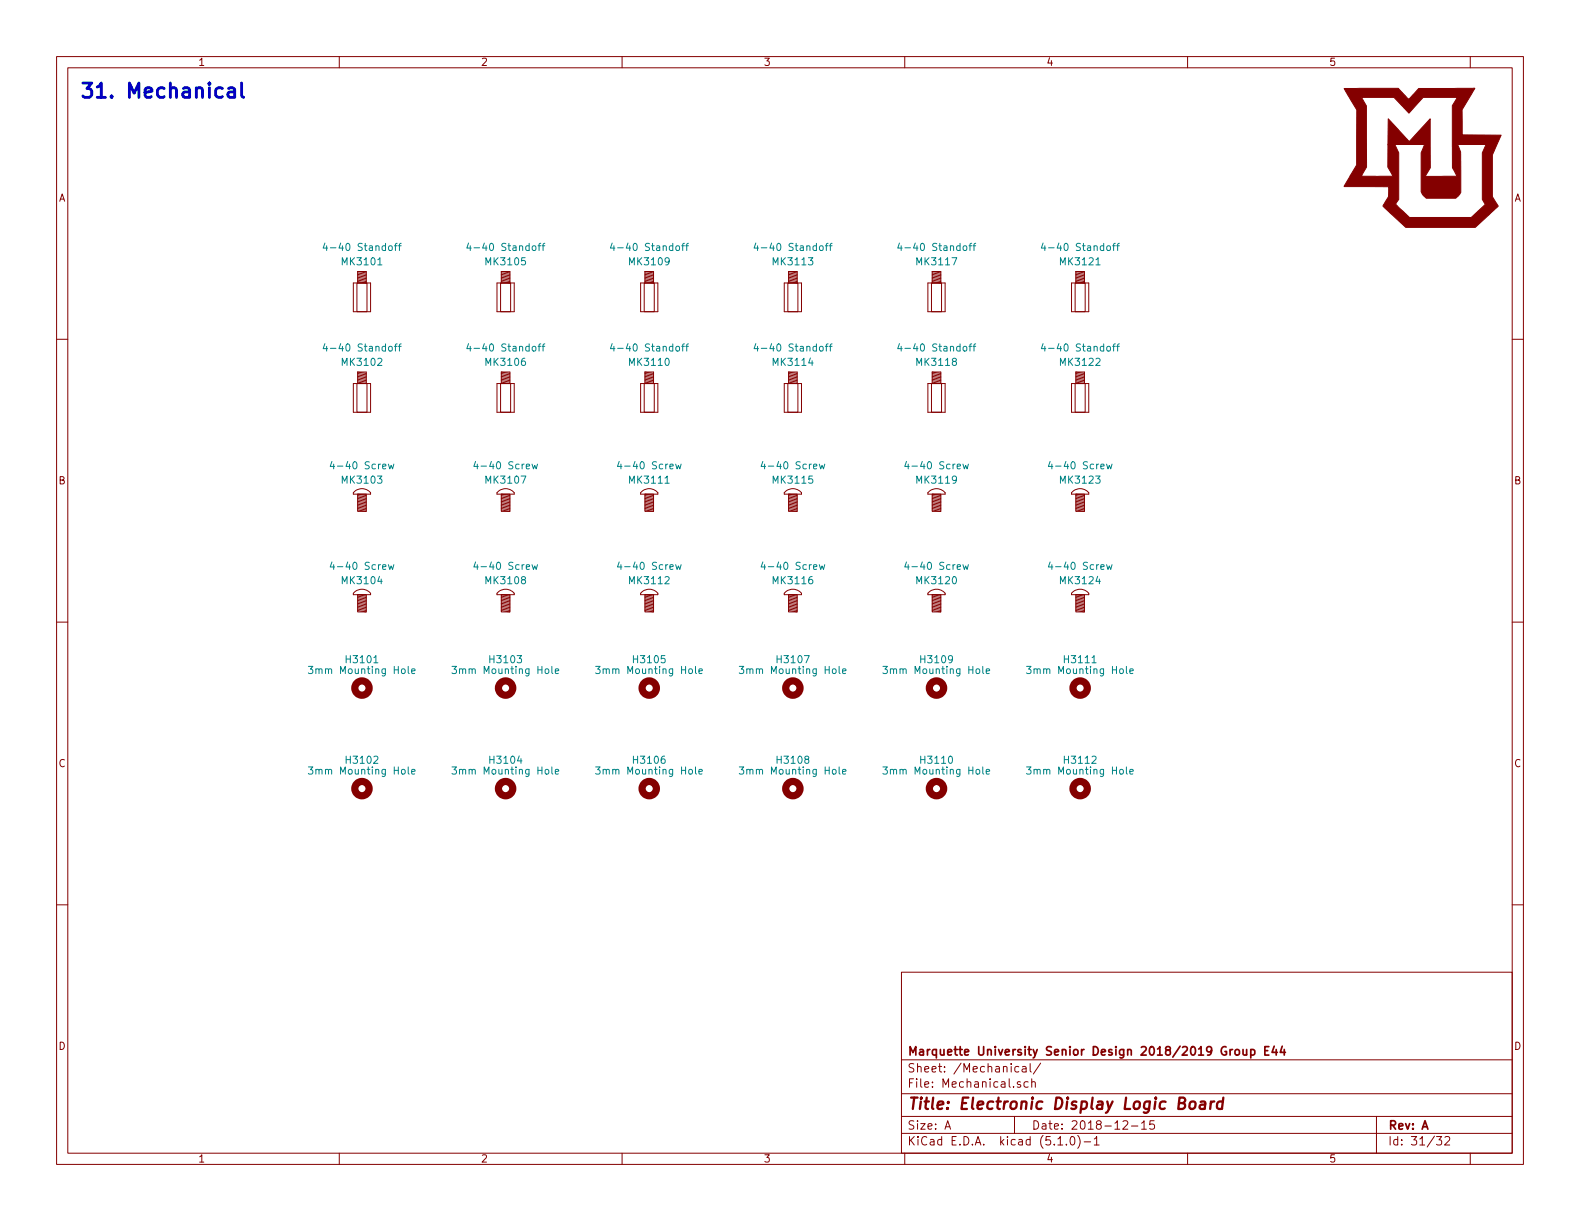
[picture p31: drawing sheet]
<svg xmlns="http://www.w3.org/2000/svg" width="279mm" height="216mm" viewBox="0 0 279 216" stroke-linecap="round" stroke-linejoin="round" font-family="sans-serif">
<defs><g id="words">
<text font-size="3.5" fill="#0000c2" x="14" y="17.3">31. Mechanical</text>
<text font-size="2.8" fill="#840000" x="160.4" y="196.2">Title: Electronic Display Logic Board</text>
<g font-size="2.1" fill="#840000">
<text x="160.4" y="189.6">Sheet: /Mechanical/</text>
<text x="160.4" y="186.6">Marquette University Senior Design 2018/2019 Group E44</text>
<text x="160.4" y="192.3">File: Mechanical.sch</text>
<text x="160.4" y="202.5">KiCad E.D.A. kicad (5.1.0)-1</text>
<text x="160.4" y="199.7">Size: A</text>
<text x="182.4" y="199.7">Date: 2018-12-15</text>
<text x="245.4" y="199.7">Rev: A</text>
<text x="245.4" y="202.5">Id: 31/32</text>
</g>
<g font-size="1.8" fill="#840000">
<text x="35" y="11.6">1</text>
<text x="85" y="11.6">2</text>
<text x="135" y="11.6">3</text>
<text x="185" y="11.6">4</text>
<text x="235" y="11.6">5</text>
<text x="10.4" y="35.6">A</text>
<text x="267.8" y="35.6">A</text>
<text x="10.4" y="85.6">B</text>
<text x="267.8" y="85.6">B</text>
<text x="10.4" y="135.6">C</text>
<text x="267.8" y="135.6">C</text>
<text x="10.4" y="185.6">D</text>
<text x="267.8" y="185.6">D</text>
<text x="35" y="205.5">1</text>
<text x="85" y="205.5">2</text>
<text x="135" y="205.5">3</text>
<text x="185" y="205.5">4</text>
<text x="235" y="205.5">5</text>
</g>
<g font-size="1.8" fill="#008484">
<text x="58.4" y="44.4">4-40 Standoff</text>
<text x="60.7" y="46.9">MK3101</text>
<text x="83.8" y="44.4">4-40 Standoff</text>
<text x="86.1" y="46.9">MK3105</text>
<text x="109.2" y="44.4">4-40 Standoff</text>
<text x="111.5" y="46.9">MK3109</text>
<text x="134.6" y="44.4">4-40 Standoff</text>
<text x="136.9" y="46.9">MK3113</text>
<text x="160" y="44.4">4-40 Standoff</text>
<text x="162.3" y="46.9">MK3117</text>
<text x="185.4" y="44.4">4-40 Standoff</text>
<text x="187.7" y="46.9">MK3121</text>
<text x="58.4" y="62.2">4-40 Standoff</text>
<text x="60.7" y="64.7">MK3102</text>
<text x="83.8" y="62.2">4-40 Standoff</text>
<text x="86.1" y="64.7">MK3106</text>
<text x="109.2" y="62.2">4-40 Standoff</text>
<text x="111.5" y="64.7">MK3110</text>
<text x="134.6" y="62.2">4-40 Standoff</text>
<text x="136.9" y="64.7">MK3114</text>
<text x="160" y="62.2">4-40 Standoff</text>
<text x="162.3" y="64.7">MK3118</text>
<text x="185.4" y="62.2">4-40 Standoff</text>
<text x="187.7" y="64.7">MK3122</text>
<text x="59.4" y="83">4-40 Screw</text>
<text x="84.8" y="83">4-40 Screw</text>
<text x="110.2" y="83">4-40 Screw</text>
<text x="135.6" y="83">4-40 Screw</text>
<text x="161" y="83">4-40 Screw</text>
<text x="186.4" y="83">4-40 Screw</text>
<text x="60.7" y="85.5">MK3103</text>
<text x="86.1" y="85.5">MK3107</text>
<text x="111.5" y="85.5">MK3111</text>
<text x="136.9" y="85.5">MK3115</text>
<text x="162.3" y="85.5">MK3119</text>
<text x="187.7" y="85.5">MK3123</text>
<text x="59.4" y="100.8">4-40 Screw</text>
<text x="84.8" y="100.8">4-40 Screw</text>
<text x="110.2" y="100.8">4-40 Screw</text>
<text x="135.6" y="100.8">4-40 Screw</text>
<text x="161" y="100.8">4-40 Screw</text>
<text x="186.4" y="100.8">4-40 Screw</text>
<text x="60.7" y="103.3">MK3104</text>
<text x="86.1" y="103.3">MK3108</text>
<text x="111.5" y="103.3">MK3112</text>
<text x="136.9" y="103.3">MK3116</text>
<text x="162.3" y="103.3">MK3120</text>
<text x="187.7" y="103.3">MK3124</text>
<text x="55.6" y="119.2">3mm Mounting Hole</text>
<text x="61.4" y="117.3">H3101</text>
<text x="81" y="119.2">3mm Mounting Hole</text>
<text x="86.8" y="117.3">H3103</text>
<text x="106.4" y="119.2">3mm Mounting Hole</text>
<text x="112.2" y="117.3">H3105</text>
<text x="131.8" y="119.2">3mm Mounting Hole</text>
<text x="137.6" y="117.3">H3107</text>
<text x="157.2" y="119.2">3mm Mounting Hole</text>
<text x="163" y="117.3">H3109</text>
<text x="182.6" y="119.2">3mm Mounting Hole</text>
<text x="188.4" y="117.3">H3111</text>
<text x="55.6" y="137">3mm Mounting Hole</text>
<text x="61.4" y="135.1">H3102</text>
<text x="81" y="137">3mm Mounting Hole</text>
<text x="86.8" y="135.1">H3104</text>
<text x="106.4" y="137">3mm Mounting Hole</text>
<text x="112.2" y="135.1">H3106</text>
<text x="131.8" y="137">3mm Mounting Hole</text>
<text x="137.6" y="135.1">H3108</text>
<text x="157.2" y="137">3mm Mounting Hole</text>
<text x="163" y="135.1">H3110</text>
<text x="182.6" y="137">3mm Mounting Hole</text>
<text x="188.4" y="135.1">H3112</text>
</g>
</g></defs>
<g fill="none" stroke="#840000" stroke-width=".18">
<path d="M10 10h259.4v195.9h-259.4zM12 12h255.4v191.9h-255.4zM60 10v2M110 10v2M160 10v2M210 10v2M260 10v2M10 60h2M62.5 50v5.1zM62.5 50h3zM62.5 55.1h3zM63.1 50h1.8v5.1h-1.8z"/>
<path d="M63.2 50h1.6zM63.2 48v2zM63.2 48h1.6zM63.2 49.8l1.6 .2M63.2 49.5l1.6 .3M63.2 49.3l1.6 .2M63.2 49l1.6 .3M63.2 48.8l1.6 .2M63.2 48.5l1.6 .3M63.2 48.3l1.6 .2M63.2 48l1.6 .3M64.8 48v2z"/>
<path d="M65.5 50v5.1zM87.9 50v5.1zM87.9 50h3zM87.9 55.1h3zM88.5 50h1.8v5.1h-1.8zM88.6 50h1.6zM88.6 48v2zM88.6 48h1.6zM88.6 49.8l1.6 .2M88.6 49.5l1.6 .3M88.6 49.3l1.6 .2M88.6 49l1.6 .3"/>
<path d="M88.6 48.8l1.6 .2M88.6 48.5l1.6 .3M88.6 48.3l1.6 .2M88.6 48l1.6 .3M90.2 48v2zM90.9 50v5.1zM113.3 50v5.1zM113.3 50h3zM113.3 55.1h3zM113.9 50h1.8v5.1h-1.8zM114 50h1.6zM114 48v2z"/>
<path d="M114 48h1.6zM114 49.8l1.6 .2M114 49.5l1.6 .3M114 49.3l1.6 .2M114 49l1.6 .3M114 48.8l1.6 .2M114 48.5l1.6 .3M114 48.3l1.6 .2M114 48l1.6 .3M115.6 48v2zM116.3 50v5.1zM138.7 50v5.1z"/>
<path d="M138.7 50h3zM138.7 55.1h3zM139.3 50h1.8v5.1h-1.8zM139.4 50h1.6zM139.4 48v2zM139.4 48h1.6zM139.4 49.8l1.6 .2M139.4 49.5l1.6 .3M139.4 49.3l1.6 .2M139.4 49l1.6 .3M139.4 48.8l1.6 .2M139.4 48.5l1.6 .3"/>
<path d="M139.4 48.3l1.6 .2M139.4 48l1.6 .3M141 48v2zM141.7 50v5.1zM164.1 50v5.1zM164.1 50h3zM164.1 55.1h3zM164.7 50h1.8v5.1h-1.8zM164.8 50h1.6zM164.8 48v2zM164.8 48h1.6zM164.8 49.8l1.6 .2"/>
<path d="M164.8 49.5l1.6 .3M164.8 49.3l1.6 .2M164.8 49l1.6 .3M164.8 48.8l1.6 .2M164.8 48.5l1.6 .3M164.8 48.3l1.6 .2M164.8 48l1.6 .3M166.4 48v2zM167.1 50v5.1zM189.5 50v5.1zM189.5 50h3zM189.5 55.1h3z"/>
<path d="M190.1 50h1.8v5.1h-1.8zM190.2 50h1.6zM190.2 48v2zM190.2 48h1.6zM190.2 49.8l1.6 .2M190.2 49.5l1.6 .3M190.2 49.3l1.6 .2M190.2 49l1.6 .3M190.2 48.8l1.6 .2M190.2 48.5l1.6 .3M190.2 48.3l1.6 .2M190.2 48l1.6 .3"/>
<path d="M191.8 48v2zM192.5 50v5.1zM267.4 60h2M62.5 67.8v5.1zM62.5 67.8h3zM62.5 72.9h3zM63.1 67.8h1.8v5.1h-1.8zM63.2 67.8h1.6zM63.2 65.8v2zM63.2 65.8h1.6zM63.2 67.6l1.6 .2M63.2 67.3l1.6 .3"/>
<path d="M63.2 67.1l1.6 .2M63.2 66.8l1.6 .3M63.2 66.5l1.6 .3M63.2 66.3l1.6 .2M63.2 66l1.6 .3M63.2 65.8l1.6 .2M64.8 65.8v2zM65.5 67.8v5.1zM87.9 67.8v5.1zM87.9 67.8h3zM87.9 72.9h3zM88.5 67.8h1.8v5.1h-1.8z"/>
<path d="M88.6 67.8h1.6zM88.6 65.8v2zM88.6 65.8h1.6zM88.6 67.6l1.6 .2M88.6 67.3l1.6 .3M88.6 67.1l1.6 .2M88.6 66.8l1.6 .3M88.6 66.5l1.6 .3M88.6 66.3l1.6 .2M88.6 66l1.6 .3M88.6 65.8l1.6 .2M90.2 65.8v2z"/>
<path d="M90.9 67.8v5.1zM113.3 67.8v5.1zM113.3 67.8h3zM113.3 72.9h3zM113.9 67.8h1.8v5.1h-1.8zM114 67.8h1.6zM114 65.8v2zM114 65.8h1.6zM114 67.6l1.6 .2M114 67.3l1.6 .3M114 67.1l1.6 .2M114 66.8l1.6 .3"/>
<path d="M114 66.5l1.6 .3M114 66.3l1.6 .2M114 66l1.6 .3M114 65.8l1.6 .2M115.6 65.8v2zM116.3 67.8v5.1zM138.7 67.8v5.1zM138.7 67.8h3zM138.7 72.9h3zM139.3 67.8h1.8v5.1h-1.8zM139.4 67.8h1.6zM139.4 65.8v2z"/>
<path d="M139.4 65.8h1.6zM139.4 67.6l1.6 .2M139.4 67.3l1.6 .3M139.4 67.1l1.6 .2M139.4 66.8l1.6 .3M139.4 66.5l1.6 .3M139.4 66.3l1.6 .2M139.4 66l1.6 .3M139.4 65.8l1.6 .2M141 65.8v2zM141.7 67.8v5.1zM164.1 67.8v5.1z"/>
<path d="M164.1 67.8h3zM164.1 72.9h3zM164.7 67.8h1.8v5.1h-1.8zM164.8 67.8h1.6zM164.8 65.8v2zM164.8 65.8h1.6zM164.8 67.6l1.6 .2M164.8 67.3l1.6 .3M164.8 67.1l1.6 .2M164.8 66.8l1.6 .3M164.8 66.5l1.6 .3M164.8 66.3l1.6 .2"/>
<path d="M164.8 66l1.6 .3M164.8 65.8l1.6 .2M166.4 65.8v2zM167.1 67.8v5.1zM189.5 67.8v5.1zM189.5 67.8h3zM189.5 72.9h3zM190.1 67.8h1.8v5.1h-1.8zM190.2 67.8h1.6zM190.2 65.8v2zM190.2 65.8h1.6zM190.2 67.6l1.6 .2"/>
<path d="M190.2 67.3l1.6 .3M190.2 67.1l1.6 .2M190.2 66.8l1.6 .3M190.2 66.5l1.6 .3M190.2 66.3l1.6 .2M190.2 66l1.6 .3M190.2 65.8l1.6 .2M191.8 65.8v2zM192.5 67.8v5.1zM62.5 87.1a1.99 1.99 0 0 1 3 0v.3h-3zM63.2 87.4h1.6v3h-1.6zM63.2 90.2l1.6 .2"/>
<path d="M63.2 89.9l1.6 .3M63.2 89.7l1.6 .2M63.2 89.4l1.6 .3M63.2 89.2l1.6 .2M63.2 88.9l1.6 .3M63.2 88.6l1.6 .3M63.2 88.4l1.6 .2M63.2 88.1l1.6 .3M63.2 87.9l1.6 .2M63.2 87.6l1.6 .3M63.2 87.4l1.6 .2M87.9 87.1a1.99 1.99 0 0 1 3 0v.3h-3z"/>
<path d="M88.6 87.4h1.6v3h-1.6zM88.6 90.2l1.6 .2M88.6 89.9l1.6 .3M88.6 89.7l1.6 .2M88.6 89.4l1.6 .3M88.6 89.2l1.6 .2M88.6 88.9l1.6 .3M88.6 88.6l1.6 .3M88.6 88.4l1.6 .2M88.6 88.1l1.6 .3M88.6 87.9l1.6 .2M88.6 87.6l1.6 .3"/>
<path d="M88.6 87.4l1.6 .2M113.3 87.1a1.99 1.99 0 0 1 3 0v.3h-3zM114 87.4h1.6v3h-1.6zM114 90.2l1.6 .2M114 89.9l1.6 .3M114 89.7l1.6 .2M114 89.4l1.6 .3M114 89.2l1.6 .2M114 88.9l1.6 .3M114 88.6l1.6 .3M114 88.4l1.6 .2M114 88.1l1.6 .3"/>
<path d="M114 87.9l1.6 .2M114 87.6l1.6 .3M114 87.4l1.6 .2M138.7 87.1a1.99 1.99 0 0 1 3 0v.3h-3zM139.4 87.4h1.6v3h-1.6zM139.4 90.2l1.6 .2M139.4 89.9l1.6 .3M139.4 89.7l1.6 .2M139.4 89.4l1.6 .3M139.4 89.2l1.6 .2M139.4 88.9l1.6 .3M139.4 88.6l1.6 .3"/>
<path d="M139.4 88.4l1.6 .2M139.4 88.1l1.6 .3M139.4 87.9l1.6 .2M139.4 87.6l1.6 .3M139.4 87.4l1.6 .2M164.1 87.1a1.99 1.99 0 0 1 3 0v.3h-3zM164.8 87.4h1.6v3h-1.6zM164.8 90.2l1.6 .2M164.8 89.9l1.6 .3M164.8 89.7l1.6 .2M164.8 89.4l1.6 .3M164.8 89.2l1.6 .2"/>
<path d="M164.8 88.9l1.6 .3M164.8 88.6l1.6 .3M164.8 88.4l1.6 .2M164.8 88.1l1.6 .3M164.8 87.9l1.6 .2M164.8 87.6l1.6 .3M164.8 87.4l1.6 .2M189.5 87.1a1.99 1.99 0 0 1 3 0v.3h-3zM190.2 87.4h1.6v3h-1.6zM190.2 90.2l1.6 .2M190.2 89.9l1.6 .3M190.2 89.7l1.6 .2"/>
<path d="M190.2 89.4l1.6 .3M190.2 89.2l1.6 .2M190.2 88.9l1.6 .3M190.2 88.6l1.6 .3M190.2 88.4l1.6 .2M190.2 88.1l1.6 .3M190.2 87.9l1.6 .2M190.2 87.6l1.6 .3M190.2 87.4l1.6 .2M10 110h2M62.5 104.9a1.99 1.99 0 0 1 3 0v.3h-3zM63.2 105.2h1.6v3h-1.6z"/>
<path d="M63.2 108l1.6 .2M63.2 107.7l1.6 .3M63.2 107.4l1.6 .3M63.2 107.2l1.6 .2M63.2 106.9l1.6 .3M63.2 106.7l1.6 .2M63.2 106.4l1.6 .3M63.2 106.2l1.6 .2M63.2 105.9l1.6 .3M63.2 105.7l1.6 .2M63.2 105.4l1.6 .3M63.2 105.2l1.6 .2"/>
<path d="M87.9 104.9a1.99 1.99 0 0 1 3 0v.3h-3zM88.6 105.2h1.6v3h-1.6zM88.6 108l1.6 .2M88.6 107.7l1.6 .3M88.6 107.4l1.6 .3M88.6 107.2l1.6 .2M88.6 106.9l1.6 .3M88.6 106.7l1.6 .2M88.6 106.4l1.6 .3M88.6 106.2l1.6 .2M88.6 105.9l1.6 .3M88.6 105.7l1.6 .2"/>
<path d="M88.6 105.4l1.6 .3M88.6 105.2l1.6 .2M113.3 104.9a1.99 1.99 0 0 1 3 0v.3h-3zM114 105.2h1.6v3h-1.6zM114 108l1.6 .2M114 107.7l1.6 .3M114 107.4l1.6 .3M114 107.2l1.6 .2M114 106.9l1.6 .3M114 106.7l1.6 .2M114 106.4l1.6 .3M114 106.2l1.6 .2"/>
<path d="M114 105.9l1.6 .3M114 105.7l1.6 .2M114 105.4l1.6 .3M114 105.2l1.6 .2M138.8 104.8a1.98 1.98 0 0 1 2.9 .1v.3h-3zM139.4 105.2h1.6v3h-1.6zM139.4 108l1.6 .2M139.4 107.7l1.6 .3M139.4 107.4l1.6 .3M139.4 107.2l1.6 .2M139.4 106.9l1.6 .3M139.4 106.7l1.6 .2"/>
<path d="M139.4 106.4l1.6 .3M139.4 106.2l1.6 .2M139.4 105.9l1.6 .3M139.4 105.7l1.6 .2M139.4 105.4l1.6 .3M139.4 105.2l1.6 .2M164.1 104.9a1.99 1.99 0 0 1 3 0v.3h-3zM164.8 105.2h1.6v3h-1.6zM164.8 108l1.6 .2M164.8 107.7l1.6 .3M164.8 107.4l1.6 .3M164.8 107.2l1.6 .2"/>
<path d="M164.8 106.9l1.6 .3M164.8 106.7l1.6 .2M164.8 106.4l1.6 .3M164.8 106.2l1.6 .2M164.8 105.9l1.6 .3M164.8 105.7l1.6 .2M164.8 105.4l1.6 .3M164.8 105.2l1.6 .2M189.5 104.9a1.99 1.99 0 0 1 3 0v.3h-3zM190.2 105.2h1.6v3h-1.6zM190.2 108l1.6 .2M190.2 107.7l1.6 .3"/>
<path d="M190.2 107.4l1.6 .3M190.2 107.2l1.6 .2M190.2 106.9l1.6 .3M190.2 106.7l1.6 .2M190.2 106.4l1.6 .3M190.2 106.2l1.6 .2M190.2 105.9l1.6 .3M190.2 105.7l1.6 .2M190.2 105.4l1.6 .3M190.2 105.2l1.6 .2M267.4 110h2M10 160h2"/>
<path d="M267.4 160h2M159.4 171.9h108v32h-108zM159.4 197.4h108M159.4 193.4h108M159.4 187.4h108M167.1 199.7l.5-1.5 .5 1.5M167.2 199.2h.8M179.4 197.4v3M180.2 188.6h-.5l-.2 .2 .1 .7h.6M180.4 191.3h-.3l-.2 .2 .1 .2 .4 .1v.4h-.5M180.8 188.6h.6l.1 1M181.5 188.9l-.6 .1-.2 .2 .2 .4 .6-.1"/>
<path d="M181.8 191.3h-.4l-.3 .2 .1 .6 .2 .2 .4-.1M182.2 188.1v1.3l.2 .2M182.4 191.4l.3-.1h.3l.1 1M182.4 190.8v1.5M184 188l-1.3 1.9M198.6 198.3l.2-.1h.4l.2 .4-.9 1.1h.9M200.1 199.1h1.1M201.9 198.6l.4-.4v1.5M201.9 199.7h.8M204.1 198.2h-.7l-.1 .7 .2-.1h.5l.2 .2-.1 .5-.2 .2-.6-.2M243.4 197.4v6.5M60 203.9v2"/>
<path d="M110 203.9v2M159.4 200.4h108M160 203.9v2M187.1 202.5h.8M188.6 202.3v.2M189.4 201.1l.3-.1a.94 .94 0 0 1 0 1.5 .82 .82 0 0 1-.3-1.4zM190.6 200.8a1.71 1.71 0 0 1 0 2.2M191.7 201.9h1.2M193.5 201.4l.4-.4v1.5M193.5 202.5h.9M210 203.9v2M254 201h.9l-.4 .5 .4 .2v.6l-.2 .2-.7-.2"/>
<path d="M255.5 201.1l.2-.1h.4l.2 .1 .1 .3-.1 .2-.9 .9h1M260 203.9v2"/>
</g>
<path d="M210.5 194.9a.53 .53 0 0 1 .5-.2 .53 .53 0 0 1 .4 .4v.6a.54 .54 0 0 1-.6 .4 .54 .54 0 0 1-.5-.4zM212.3 194.8h.8l-.1 1.3M213.1 195.2l-.7 .1a.4 .4 0 0 0-.3 .4 .4 .4 0 0 0 .3 .4l.6-.1M214.1 194.8l-.1 1.3M214.7 194.8a.55 .55 0 0 0-.6 .3M216.2 194.8a.68 .68 0 0 0-1 .3v.8l.3 .2 .6-.1M216.3 194.1l-.2 2" fill="none" stroke="#840000" stroke-width=".41"/>
<path d="M218 185.6l-.5 .3M218.5 185.7l.2-.1 .4 .1v.7l-.2 .2-.4-.2zM219.8 185.6v.8a.37 .37 0 0 0 .6 0M220.4 185.6v1M221.2 185.6h.4l.3 .3-.1 .5-.2 .2-.4-.1M221.2 185.6v1.5M223.7 185.8h.5M224.4 185.1h-.7v1.5h.7M225.3 185l-.4 1.1h1M225.7 185.6v1M226.7 185l-.3 1.1h.9M227.1 185.6v1" fill="none" stroke="#840000" stroke-width=".3"/>
<g fill="none" stroke="#008484" stroke-width=".18">
<path d="M57.5 43l-.4 .9h.8M57.8 43.5v.8M66.8 46.8h.7M69.7 43.5h.5M70.2 43l-.3 .2v1.1M70.5 43.5h.4M70.9 43l-.3 .2v1.1M82.9 43l-.4 .9h.8M83.2 43.5v.8M95.1 43.5h.5M95.6 43l-.3 .2v1.1M95.9 43.5h.4"/>
<path d="M96.3 43l-.3 .2v1.1M108.3 43l-.4 .9h.8M108.6 43.5v.8M120.5 43.5h.5M121 43l-.3 .2v1.1M121.3 43.5h.4M121.7 43l-.3 .2v1.1M133.7 43l-.4 .9h.8M134 43.5v.8M145.9 43.5h.5M146.4 43l-.3 .2v1.1M146.7 43.5h.4"/>
<path d="M147.1 43l-.3 .2v1.1M159.1 43l-.4 .9h.8M159.4 43.5v.8M171.3 43.5h.5M171.8 43l-.3 .2v1.1M172.1 43.5h.4M172.5 43l-.3 .2v1.1M184.5 43l-.4 .9h.8M184.8 43.5v.8M193.8 46.8h.7M196.7 43.5h.5M197.2 43l-.3 .2v1.1"/>
<path d="M197.5 43.5h.4M197.9 43l-.3 .2v1.1M57.5 60.8l-.4 .8h.8M57.8 61.2v.9M69.7 61.2h.5M70.2 60.8l-.3 .2v1.1M70.5 61.2h.4M70.9 60.8l-.3 .2v1.1M82.9 60.8l-.4 .8h.8M83.2 61.2v.9M95.1 61.2h.5M95.6 60.8l-.3 .2v1.1"/>
<path d="M95.9 61.2h.4M96.3 60.8l-.3 .2v1.1M108.3 60.8l-.4 .8h.8M108.6 61.2v.9M120.5 61.2h.5M121 60.8l-.3 .2v1.1M121.3 61.2h.4M121.7 60.8l-.3 .2v1.1M133.7 60.8l-.4 .8h.8M134 61.2v.9M145.9 61.2h.5M146.4 60.8l-.3 .2v1.1"/>
<path d="M146.7 61.2h.4M147.1 60.8l-.3 .2v1.1M159.1 60.8l-.4 .8h.8M159.4 61.2v.9M171.3 61.2h.5M171.8 60.8l-.3 .2v1.1M172.1 61.2h.4M172.5 60.8l-.3 .2v1.1M184.5 60.8l-.4 .8h.8M184.8 61.2v.9M196.7 61.2h.5M197.2 60.8l-.3 .2v1.1"/>
<path d="M197.5 61.2h.4M197.9 60.8l-.3 .2v1.1M58.7 81.6l-.3 .9h.8M58.7 99.4l-.3 .9h.8M68.7 82.1l.2 .8 .3-.6 .2 .6 .2-.8M68.7 99.8l.2 .9 .3-.6 .2 .6 .2-.9M84.1 81.6l-.3 .9h.8M84.1 99.4l-.3 .9h.8M94.1 82.1l.2 .8 .3-.6 .2 .6 .2-.8M94.1 99.8l.2 .9 .3-.6 .2 .6 .2-.9M109.5 81.6l-.3 .9h.8M109.5 99.4l-.3 .9h.8"/>
<path d="M117.6 85.4h.7M119.5 82.1l.2 .8 .3-.6 .2 .6 .2-.8M119.5 99.8l.2 .9 .3-.6 .2 .6 .2-.9M134.9 81.6l-.3 .9h.8M134.9 99.4l-.3 .9h.8M144.9 82.1l.2 .8 .3-.6 .2 .6 .2-.8M144.9 99.8l.2 .9 .3-.6 .2 .6 .2-.9M160.3 81.6l-.3 .9h.8M160.3 99.4l-.3 .9h.8M170.3 82.1l.2 .8 .3-.6 .2 .6 .2-.8M170.3 99.8l.2 .9 .3-.6 .2 .6 .2-.9M185.7 99.4l-.3 .9h.8"/>
<path d="M185.7 81.6l-.3 .9h.8M195.7 99.8l.2 .9 .3-.6 .2 .6 .2-.9M195.7 82.1l.2 .8 .3-.6 .2 .6 .2-.8M54.5 117.8h.8l-.4 .5 .3 .1 .1 .5-.2 .2-.6-.1M72.2 117.8v1.1l.2 .2M72.8 118.7l.6-.1-.1-.3h-.3l-.2 .1v.6h.5M79.9 117.8h.8l-.4 .5 .3 .1 .1 .5-.2 .2-.6-.1M97.6 117.8v1.1l.2 .2M98.2 118.7l.6-.1-.1-.3h-.3l-.2 .1v.6h.5M105.3 117.8h.8l-.4 .5 .3 .1 .1 .5-.2 .2-.6-.1M123 117.8v1.1l.2 .2M123.6 118.7l.6-.1-.1-.3h-.3l-.2 .1v.6h.5"/>
<path d="M130.7 117.8h.8l-.4 .5 .3 .1 .1 .5-.2 .2-.6-.1M148.4 117.8v1.1l.2 .2M149 118.7l.6-.1-.1-.3h-.3l-.2 .1v.6h.5M156.1 117.8h.8l-.4 .5 .3 .1 .1 .5-.2 .2-.6-.1M173.8 117.8v1.1l.2 .2M174.4 118.7l.6-.1-.1-.3h-.3l-.2 .1v.6h.5M181.5 117.8h.8l-.4 .5 .3 .1 .1 .5-.2 .2-.6-.1M199.2 117.8v1.1l.2 .2M199.8 118.7l.6-.1-.1-.3h-.3l-.2 .1v.6h.5M54.5 135.6h.8l-.4 .5 .3 .1 .1 .5-.2 .2-.6-.1M72.2 135.6v1.1l.2 .2M72.8 136.4l.6-.1-.1-.2-.3-.1-.2 .2v.6h.5"/>
<path d="M79.9 135.6h.8l-.4 .5 .3 .1 .1 .5-.2 .2-.6-.1M97.6 135.6v1.1l.2 .2M98.2 136.4l.6-.1-.1-.2-.3-.1-.2 .2v.6h.5M105.3 135.6h.8l-.4 .5 .3 .1 .1 .5-.2 .2-.6-.1M123 135.6v1.1l.2 .2M123.6 136.4l.6-.1-.1-.2-.3-.1-.2 .2v.6h.5M130.7 135.6h.8l-.4 .5 .3 .1 .1 .5-.2 .2-.6-.1M148.4 135.6v1.1l.2 .2M149 136.4l.6-.1-.1-.2-.3-.1-.2 .2v.6h.5M156.1 135.6h.8l-.4 .5 .3 .1 .1 .5-.2 .2-.6-.1M173.8 135.6v1.1l.2 .2M174.4 136.4l.6-.1-.1-.2-.3-.1-.2 .2v.6h.5"/>
<path d="M181.5 135.6h.8l-.4 .5 .3 .1 .1 .5-.2 .2-.6-.1M199.2 135.6v1.1l.2 .2M199.8 136.4l.6-.1-.1-.2-.3-.1-.2 .2v.6h.5"/>
</g>
<g fill="none" stroke="#840000" stroke-width="1.3">
<circle cx="64" cy="121.7" r="1.27"/>
<circle cx="64" cy="139.4" r="1.27"/>
<circle cx="89.4" cy="121.7" r="1.27"/>
<circle cx="89.4" cy="139.4" r="1.27"/>
<circle cx="114.8" cy="121.7" r="1.27"/>
<circle cx="114.8" cy="139.4" r="1.27"/>
<circle cx="140.2" cy="121.7" r="1.27"/>
<circle cx="140.2" cy="139.4" r="1.27"/>
<circle cx="165.6" cy="121.7" r="1.27"/>
<circle cx="165.6" cy="139.4" r="1.27"/>
<circle cx="191" cy="121.7" r="1.27"/>
<circle cx="191" cy="139.4" r="1.27"/>
</g>
<path d="M40.4 15.6l.3-.1 .7 .1 .1 .3v1.3M41.5 16.1l-.8 .2a.49 .49 0 0 0-.4 .4 .49 .49 0 0 0 .4 .5l.8-.1M42.7 14.7v2.1l.1 .3 .3 .1" fill="none" stroke="#0000c2" stroke-width=".51"/>
<path d="M237.7 15.6h9.6l1.8 2 1.8-2h9.9l-2.3 3.8 .1 4.5h6.9l-1.6 3.5v7.4l1 1.6-4 3.8h-12.3l-4-3.8 .9-1.6 .1-1.8h-7.9l1.1-1.9h7.5l-.9-1.6v-3.9h1.3l.6 1.4v8.3l-.5 .8 2.5 2.4h10.9l2.5-2.4-.6-.8v-8.3l.7-1.4h-5l.5 1.3v7.1l-.9 1.1h-5.2l-.7-.7-.2-.5v-6.9l.6-1.4h-6.5l.1-4.6 3.7 4 3.7-4v8.7l-.9 1.5 5.7-.1-.9-1.4v-11l.9-1.5h-6l-2.6 2.8-2.6-2.8h-5.7l.8 1.5 .1 10.8-1 1.6h-1.9l1.1-1.9v-9.8z" fill="#840000" stroke="#840000" stroke-width=".18"/>
<use href="#words"/>
</svg>
